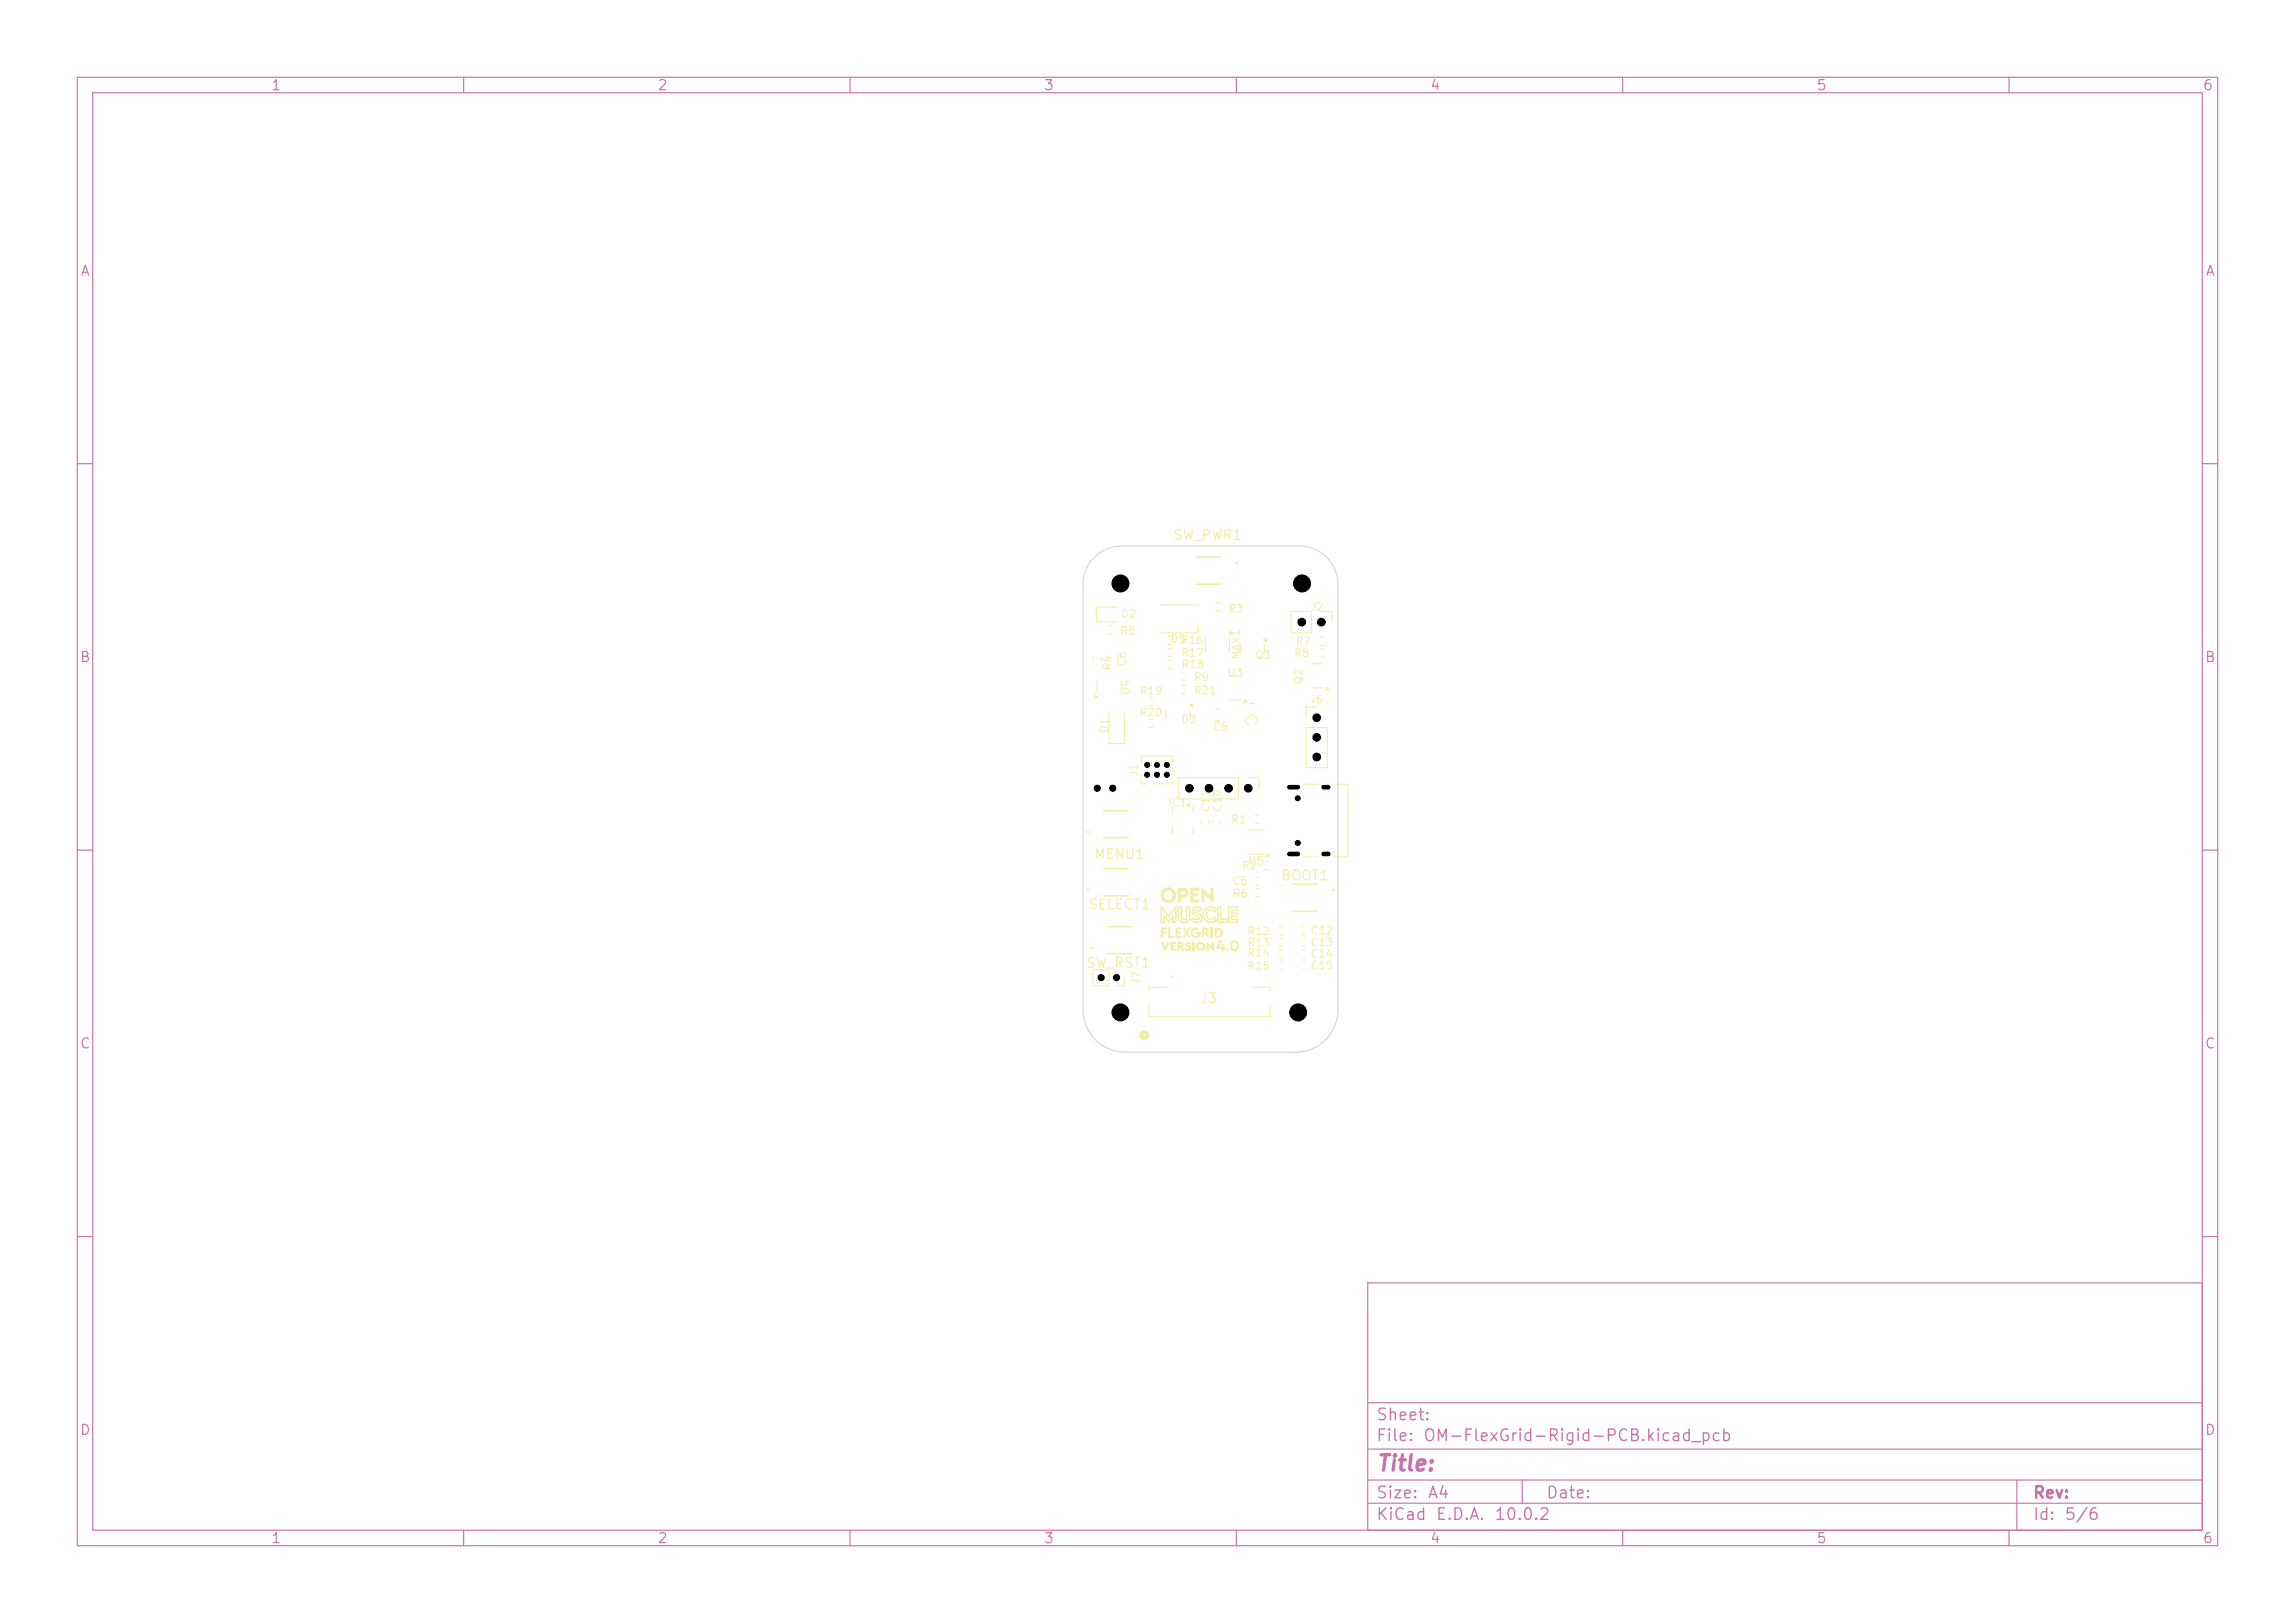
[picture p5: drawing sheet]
<svg xmlns="http://www.w3.org/2000/svg" width="297mm" height="210mm" viewBox="0 0 297 210" stroke-linecap="round" stroke-linejoin="round" font-family="sans-serif">
<defs><g id="words">
<text font-size="2" fill="#c872ab" x="178" y="190.8">Title:</text>
<g font-size="1.5" fill="#c872ab">
<text x="178" y="184.2">Sheet:</text>
<text x="178" y="186.9">File:</text>
<text x="184.1" y="186.9">OM-FlexGrid-Rigid-PCB.kicad_pcb</text>
<text x="178" y="197.1">KiCad</text>
<text x="178" y="194.3">Size:</text>
<text x="184.7" y="194.3">A4</text>
<text x="185.7" y="197.1">E.D.A.</text>
<text x="193.3" y="197.1">10.0.2</text>
<text x="200" y="194.3">Date:</text>
<text x="263" y="194.3">Rev:</text>
<text x="263" y="197.1">Id:</text>
<text x="267.1" y="197.1">5/6</text>
</g>
<g font-size="1.3" fill="#c872ab">
<text x="35" y="12">1</text>
<text x="85" y="12">2</text>
<text x="135" y="12">3</text>
<text x="185" y="12">4</text>
<text x="235" y="12">5</text>
<text x="285" y="12">6</text>
<text x="10.3" y="36">A</text>
<text x="285.4" y="36">A</text>
<text x="10.3" y="86">B</text>
<text x="285.3" y="86">B</text>
<text x="10.3" y="136">C</text>
<text x="285.3" y="136">C</text>
<text x="10.3" y="186">D</text>
<text x="285.3" y="186">D</text>
<text x="35" y="200">1</text>
<text x="85" y="200">2</text>
<text x="135" y="200">3</text>
<text x="185" y="200">4</text>
<text x="235" y="200">5</text>
<text x="285" y="200">6</text>
</g>
<g font-size="1.3" fill="#f2eda1">
<text x="151.8" y="70.2">SW_PWR1</text>
<text x="141.5" y="111.5">MENU1</text>
<text x="140.8" y="118">SELECT1</text>
<text x="165.7" y="114.2">BOOT1</text>
<text x="140.5" y="125.5">SW_RST1</text>
<text x="155.2" y="130.1">J3</text>
</g>
<g font-size="1" fill="#f2eda1">
<text x="144.9" y="82.4">R5</text>
<text x="145" y="80.2">D2</text>
<text x="151.4" y="83.4">D5</text>
<text x="152.7" y="83.6">R16</text>
<text x="158.9" y="79.5">R3</text>
<text x="167.6" y="83.8">R7</text>
<text x="169.5" y="79.3">J2</text>
<text x="144" y="86.8" transform="rotate(-90 144 86.8)">R4</text>
<text x="146" y="86.4" transform="rotate(-90 146 86.4)">C8</text>
<text x="152.8" y="85.2">R17</text>
<text x="152.8" y="86.7">R18</text>
<text x="154.4" y="88.4">R9</text>
<text x="158.8" y="87.8">U3</text>
<text x="160.7" y="85.4" transform="rotate(-90 160.7 85.4)">MAX1</text>
<text x="162.4" y="85.5">Q3</text>
<text x="167.4" y="85.3">R8</text>
<text x="168.8" y="88.6" transform="rotate(-90 168.8 88.6)">Q2</text>
<text x="143.7" y="95" transform="rotate(-90 143.7 95)">D1</text>
<text x="146.5" y="90" transform="rotate(-90 146.5 90)">U4</text>
<text x="147.4" y="90.1">R19</text>
<text x="147.4" y="92.9">R20</text>
<text x="152.8" y="93.9">D3</text>
<text x="154.4" y="90.1">R21</text>
<text x="156.9" y="94.8">C6</text>
<text x="160.9" y="94">C7</text>
<text x="169.4" y="91.3">J6</text>
<text x="147.5" y="100.6" transform="rotate(-90 147.5 100.6)">J1</text>
<text x="151.1" y="104.6">IC1</text>
<text x="156.8" y="105.2" transform="rotate(-90 156.8 105.2)">C11</text>
<text x="158.3" y="105.1" transform="rotate(-90 158.3 105.1)">C10</text>
<text x="159.2" y="106.8">R1</text>
<text x="160.6" y="112.8">R2</text>
<text x="161.5" y="112.1">U5</text>
<text x="159.4" y="114.8">C5</text>
<text x="159.4" y="116.4">R6</text>
<text x="161.3" y="124">R14</text>
<text x="161.3" y="125.7">R15</text>
<text x="161.3" y="121.2">R12</text>
<text x="161.3" y="122.7">R13</text>
<text x="169.5" y="125.7">C15</text>
<text x="169.5" y="124.2">C14</text>
<text x="169.5" y="121.2">C12</text>
<text x="169.5" y="122.7">C13</text>
<text x="147.8" y="127.5" transform="rotate(-90 147.8 127.5)">J7</text>
</g>
</g></defs>
<g fill="none" stroke="#c872ab" stroke-width=".15">
<path d="M10 10h277v190h-277zM12 12h273v186h-273zM60 10v2M110 10v2M160 10v2M210 10v2M260 10v2M10 60h2M285 60h2M10 110h2M285 110h2M10 160h2"/>
<path d="M177 166h108v32h-108zM285 160h2M60 198v2M110 198v2M160 198v2M177 194.5h108M177 191.5h108M177 187.5h108M177 181.5h108M197 191.5v3M210 198v2M260 198v2"/>
<path d="M261 191.5v6.5"/>
</g>
<g fill="#f2eda1">
<path d="M154.3 121.9h.3v1.1h-.3z"/>
<path d="M156.7 120h.3v1.3h-.3z"/>
<path d="M151.2 120h.2v1.1h.6v.2h-.8z"/>
<path d="M150.2 121.9h.3l.3 .6 .2-.6h.4l-.5 1.1h-.2z"/>
<path d="M155.5 114.8l1.1 1.1v-1h.4v1.9l-1.1-1.1v1.1h-.4z"/>
<path d="M150.2 120h.8v.3h-.5v.2h.5v.3h-.5v.5h-.3z"/>
<path d="M156.1 121.9l.7 .5v-.5h.3v1.1l-.7-.5v.5h-.3z"/>
<path d="M151.5 121.9h.7v.3h-.4v.1h.3v.3h-.3v.1h.4v.3h-.7z"/>
<path d="M152.1 120h.8v.3h-.5v.2h.4v.3h-.4v.3h.5v.2h-.8z"/>
<path d="M153 120h.3l.3 .4 .2-.4h.3l-.4 .6 .4 .7h-.3l-.2-.4-.3 .4h-.3l.4-.6z"/>
<path d="M154 114.9h1.2v.3h-.8v.4h.7v.4h-.7v.4h.8v.4h-1.2z"/>
<path d="M157.8 121.7h.3l-.3 .8h.3v-.4h.3v.4h.1v.3h-.1v.3h-.3v-.3h-.7z"/>
<path d="M150.2 117.3h.2l.8 1.2 .9-1.2h.2v2.1h-.6v-.6l-.4 .6h-.1l-.4-.6v.6h-.6v-1.8h.2v1.6h.2v-1l.6 .9 .7-.9v1h.2v-1.6l-.9 1.2-.8-1.2h-.2z"/>
<path d="M158.9 117.3h1.4v.6h-.8v.2h.6v.5h-.6v.2h.8v.6h-1.4v-.2h1.2v-.2h-.8v-.6h.6v-.1h-.6v-.6h.8v-.2h-1v1.7h-.2z"/>
<path d="M155.6 120h.5l.3 .2v.3l-.2 .3 .4 .5h-.4l-.4-.6v.6h-.2v-1h.2v.3h.3l.1-.2-.2-.1h-.4z"/>
<path d="M152.4 121.9h.5l.2 .1 .1 .3-.2 .3 .3 .4h-.3l-.3-.5v.5h-.3v-.8h.3v.2l.2-.1-.1-.1h-.4z"/>
<path d="M157.2 120l.6 .1 .4 .2v.5l-.2 .4-.3 .1h-.5v-1h.3v.8l.4-.1 .1-.3-.2-.4h-.6z"/>
<path d="M152.5 114.9h.9l.3 .2 .1 .3v.3l-.2 .3-.3 .1-.5 .1v.6h-.3v-1.6h.3v.6l.5-.1 .1-.2-.2-.2-.7-.1z"/>
<path d="M154.3 120.2l.5-.2 .4 .2-.1 .2-.3-.1h-.2l-.3 .4 .2 .3 .3 .1 .2-.1 .1-.2h-.3v-.2h.6v.4l-.2 .2-.5 .2-.5-.3-.1-.4z"/>
<path d="M159.4 121.8l.5-.1 .4 .3v.6l-.3 .4-.4 .1-.3-.3-.1-.4h.3v.3l.2 .1 .2-.1 .2-.2-.1-.4-.2-.2-.3 .1v.4h-.3z"/>
<path d="M154.9 122l.5-.1 .4 .1 .2 .4-.1 .4-.5 .2-.4-.1-.2-.4h.3l.1 .2 .2 .1 .2-.1 .1-.2-.1-.3-.2-.1-.2 .1-.1 .3h-.3z"/>
<path d="M150.5 115.1l.3-.2 .4-.1 .4 .1 .3 .2 .2 .3 .1 .4-.1 .4-.2 .3-.3 .2-.4 .1-.4-.1-.3-.2-.2-.3-.1-.4h.4l.2 .5 .4 .1 .4-.1 .2-.5-.2-.4-.4-.2-.4 .2-.2 .4h-.4l.1-.4z"/>
<path d="M152.4 117.3h.6v1.4l.2 .2 .3-.2v-1.4h.6v1.5l-.2 .3-.2 .2-.4 .2-.5-.1-.3-.3-.1-.5h.2l.1 .4 .3 .2 .3 .1 .3-.2 .3-.4v-1.2h-.2l-.1 1.3-.1 .2-.3 .1-.3-.1-.1-.3v-1.2h-.2v1.1h-.2z"/>
<path d="M153.5 122l.3-.1 .3 .1-.1 .2-.2-.1-.1 .1 .5 .4v.2l-.2 .2h-.4l-.2-.2 .1-.2 .2 .2 .2-.1-.5-.3z"/>
<path d="M155.9 117.6l.4-.3h.4h.4l.4 .3v-.1h.2v1.7h1v-.2h-.8v-1.5h-.4v-.2h.6v1.5h.8v.6h-1.4v-.3l-.6 .4-.7-.2-.4-.4-.2-.5h.2l.2 .5 .4 .3 .5 .1 .4-.2-.1-.2-.4 .2-.4-.1-.3-.3-.1-.3h.2l.1 .3 .3 .2 .3-.1 .3-.2 .3 .5v-1.4l-.3 .4-.3-.2h-.3l-.3 .1-.1 .4h-.2l.1-.4 .3-.3h.4l.4 .1 .1-.1-.4-.2h-.5l-.4 .4-.2 .5h-.2l.1-.5z"/>
<path d="M154.4 117.5l.4-.2a.69 .69 0 0 1 .8 .4l-.4 .3-.2-.1h-.2l.7 .4 .2 .4-.2 .5-.5 .3a.84 .84 0 0 1-.9-.5h.2l.4 .2 .3 .1 .3-.2 .2-.2-.2-.4-.7-.5v-.2l.2-.1 .2-.1 .2 .2 .2-.1-.2-.2h-.4l-.3 .2-.1 .3 .1 .2 .7 .4 .1 .3-.4 .2-.4-.2-.4 .1 .4-.4 .3 .3 .3-.1-.8-.6-.1-.4z"/>
<circle cx="158.8" cy="122.9" r=".18"/>
</g>
<g fill="none" stroke="#f2eda1" stroke-width=".13">
<path d="M143.5 92.2v4h2v-4M151.2 82.3h.5M151.2 83.4h.5M151.2 83.9h.5M151.2 84.9h.5M159.1 87.4h1.6M159.1 90.6h1.6M161.2 90.5l.2 .3h-.5zM165.5 122.9h.5M165.5 124h.5"/>
<circle cx="140.8" cy="115.2" r=".05"/>
</g>
<g fill="#f2eda1" stroke="#f2eda1" stroke-width=".13">
<circle cx="140.7" cy="115.2" r=".05"/>
<circle cx="140.8" cy="115.2" r=".05"/>
</g>
<path d="M142.8 112.4h3.2M142.8 115.9h3.2" fill="none" stroke="#f2eda1" stroke-width=".2"/>
<path d="M161.2 90.5l.2 .3h-.5z" fill="#f2eda1"/>
<g fill="#f2eda1" stroke="#f2eda1" stroke-width=".13">
<circle cx="140.7" cy="107.6" r=".05"/>
<circle cx="140.8" cy="107.7" r=".05"/>
</g>
<path d="M142.8 104.9h3.2M142.8 108.4h3.2" fill="none" stroke="#f2eda1" stroke-width=".2"/>
<g fill="none" stroke="#f2eda1" stroke-width=".13">
<path d="M143.4 81h.5M143.4 82h.5M147.7 98.7v-.9h4v.9M151.7 99.3v.6M152.9 88.7h.5M152.9 89.8h.5M160.5 83.3v1.3M163.6 82.8l.3-.3v.5zM163.6 83.3v1.3M147.6 100.3v1.1h.9M151.7 100.6v.8h-2.4v-.5M155.5 106.2v.3"/>
<path d="M156.5 106.2v.3M163.7 111.5h.5M163.7 112.5h.5"/>
<circle cx="140.8" cy="107.6" r=".05"/>
</g>
<path d="M163.6 82.8l.3-.3v.5z" fill="#f2eda1"/>
<path d="M141.5 85v.5M142.5 85v.5M156 82.5v1.8M159.1 81.9l.3-.2v.5zM159.1 82.5v1.8M141.4 125.4h2.1v2.2h-2.1zM145.6 126.5v1.1h-1.1M168.6 124.4h.3M168.6 125.4h.3" fill="none" stroke="#f2eda1" stroke-width=".13"/>
<path d="M159.1 81.9l.3-.2v.5z" fill="#f2eda1"/>
<path d="M167.3 114.4h3.2M167.3 117.9h3.2" fill="none" stroke="#f2eda1" stroke-width=".2"/>
<g fill="#f2eda1" stroke="#f2eda1" stroke-width=".13">
<circle cx="172.5" cy="115.2" r=".05"/>
<circle cx="172.6" cy="115.2" r=".05"/>
</g>
<g fill="none" stroke="#f2eda1" stroke-width=".13">
<path d="M150.1 78.3h5M155.1 81v.9h-5M169.9 85.9h1.3M169.9 89h1.3M171.7 89l.3 .3h-.5z"/>
<circle cx="172.6" cy="115.2" r=".05"/>
</g>
<path d="M171.7 89l.3 .3h-.5z" fill="#f2eda1"/>
<g fill="none" stroke="#f2eda1" stroke-width=".13">
<path d="M144.6 78.5h-2.7v2h2.7M143.7 85.1v.3M144.7 85.1v.3M170.9 84h.5M170.9 85h.5M157 106.2v.3M158 106.2v.3M161.7 107.4h1.8M161.7 110.5h1.8M162.4 105.5h.5M162.4 106.5h.5M164.1 110.5l.2 .3h-.5z"/>
<path d="M168.6 119.9h.3M148.7 130.1v1.5h15.7v-1.5M151 127.8h-2.3v.5M162 127.8h2.4v.5M168.6 122.9h.3M168.6 123.9h.3M168.6 120.9h.3"/>
<circle cx="160.1" cy="72.9" r=".05"/>
<circle cx="151.8" cy="126.3" r=".05"/>
</g>
<path d="M154.8 72.1h3.2M154.8 75.6h3.2" fill="none" stroke="#f2eda1" stroke-width=".2"/>
<g fill="#f2eda1" stroke="#f2eda1" stroke-width=".13">
<circle cx="160" cy="72.8" r=".05"/>
<circle cx="160.1" cy="72.8" r=".05"/>
<circle cx="151.7" cy="126.3" r=".05"/>
<circle cx="151.8" cy="126.4" r=".05"/>
</g>
<path d="M164.1 110.5l.2 .3h-.5z" fill="#f2eda1"/>
<g fill="none" stroke="#f2eda1" stroke-width=".13">
<path d="M157.4 78h.5M157.4 79h.5M167.1 79.1h2.6v2.8h-2.6zM171 79.1h1.4v1.4M141.7 89.9l.3 .3-.3 .2zM142 88.1v1.6M145.1 88.1v1.6M148.7 90.3h.5M148.7 91.3h.5M148.7 93.1h.5M148.7 94.1h.5M151.2 85.5h.5"/>
<path d="M151.2 86.5h.5M161.7 91h.5M161.7 92.5h.5M152.5 100.6h7.8v2.8h-7.8zM161.5 100.6h1.4v1.4"/>
</g>
<path d="M141.7 89.9l.3 .3-.3 .2z" fill="#f2eda1"/>
<g fill="#f2eda1" stroke="#f2eda1" stroke-width=".13">
<circle cx="141.2" cy="122.7" r=".05"/>
<circle cx="141.3" cy="122.6" r=".05"/>
</g>
<path d="M143.3 119.9h3.2M143.3 123.4h3.2" fill="none" stroke="#f2eda1" stroke-width=".2"/>
<g fill="none" stroke="#f2eda1" stroke-width=".13">
<path d="M151.7 107.1v.7h.2M151.9 104.5h-.2v.7M153.6 104.1h.5l-.3 .3zM154.3 104.5h.1v.7M154.4 107.1v.7h-.1"/>
<circle cx="141.3" cy="122.7" r=".05"/>
</g>
<path d="M153.6 104.1h.5l-.3 .3z" fill="#f2eda1"/>
<g fill="none" stroke="#f2eda1" stroke-width=".13">
<path d="M150.9 91.8v1.3M154 91.3l.3-.3v.5zM154 91.8v1.3M157.3 91.8h.5M157.3 93.2h.5M170.9 82.5h.5M170.9 83.5h.5M162.5 115h.5M162.5 116h.5M162.6 113.5h.3M162.6 114.5h.3M165.5 119.9h.5"/>
<path d="M168.6 101.5h2M168.6 110.9h2M172.5 101.5h1.9v9.4h-1.9M165.5 124.4h.5M165.5 125.5h.5M165.5 121h.5M165.5 121.4h.5M165.5 122.5h.5"/>
</g>
<path d="M154 91.3l.3-.3v.5z" fill="#f2eda1"/>
<path d="M152.9 87h.5M152.9 88h.5M169 94.1h2.8v5.2h-2.8zM170.4 91.5h-1.4v1.4M168.6 121.4h.3M168.6 122.4h.3" fill="none" stroke="#f2eda1" stroke-width=".13"/>
<circle cx="148.1" cy="133.9" r=".38" fill="none" stroke="#f2eda1" stroke-width=".51"/>
<path d="M141.6 72.1a5 5 0 0 1 3.6-1.4h23a5 5 0 0 1 4.9 5l.1 54.9a5.5 5.5 0 0 1-5.6 5.6h-22a5.5 5.5 0 0 1-5.5-5.5l.1-55a5 5 0 0 1 1.4-3.6z" fill="none" stroke="#d0d2cd" stroke-width=".13"/>
<g fill="#000" stroke="#000" stroke-width=".13">
<circle cx="145" cy="75.5" r="1.1"/>
<circle cx="168.5" cy="75.5" r="1.1"/>
<circle cx="148.5" cy="99" r=".32"/>
<circle cx="149.7" cy="99" r=".32"/>
<circle cx="151" cy="99" r=".32"/>
<circle cx="168.5" cy="80.5" r=".5"/>
<circle cx="170.4" cy="95.4" r=".5"/>
<circle cx="170.4" cy="97.9" r=".5"/>
<circle cx="170.4" cy="92.9" r=".5"/>
<circle cx="171" cy="80.5" r=".5"/>
<circle cx="142" cy="102" r=".4"/>
<circle cx="144" cy="102" r=".4"/>
<circle cx="148.5" cy="100.3" r=".32"/>
<circle cx="149.7" cy="100.3" r=".32"/>
<circle cx="151" cy="100.3" r=".32"/>
<circle cx="153.9" cy="102" r=".5"/>
<circle cx="156.5" cy="102" r=".5"/>
<circle cx="159" cy="102" r=".5"/>
<circle cx="161.5" cy="102" r=".5"/>
<circle cx="167.9" cy="109.1" r=".33"/>
<circle cx="167.9" cy="103.3" r=".33"/>
<circle cx="142.5" cy="126.5" r=".4"/>
<circle cx="144.5" cy="126.5" r=".4"/>
<circle cx="145" cy="131" r="1.1"/>
<circle cx="168" cy="131" r="1.1"/>
</g>
<path d="M166.9 110.5h1.1M166.9 101.9h1.1M171.3 110.5h.6M171.3 101.9h.6" fill="none" stroke="#000" stroke-width=".6"/>
<use href="#words"/>
</svg>
